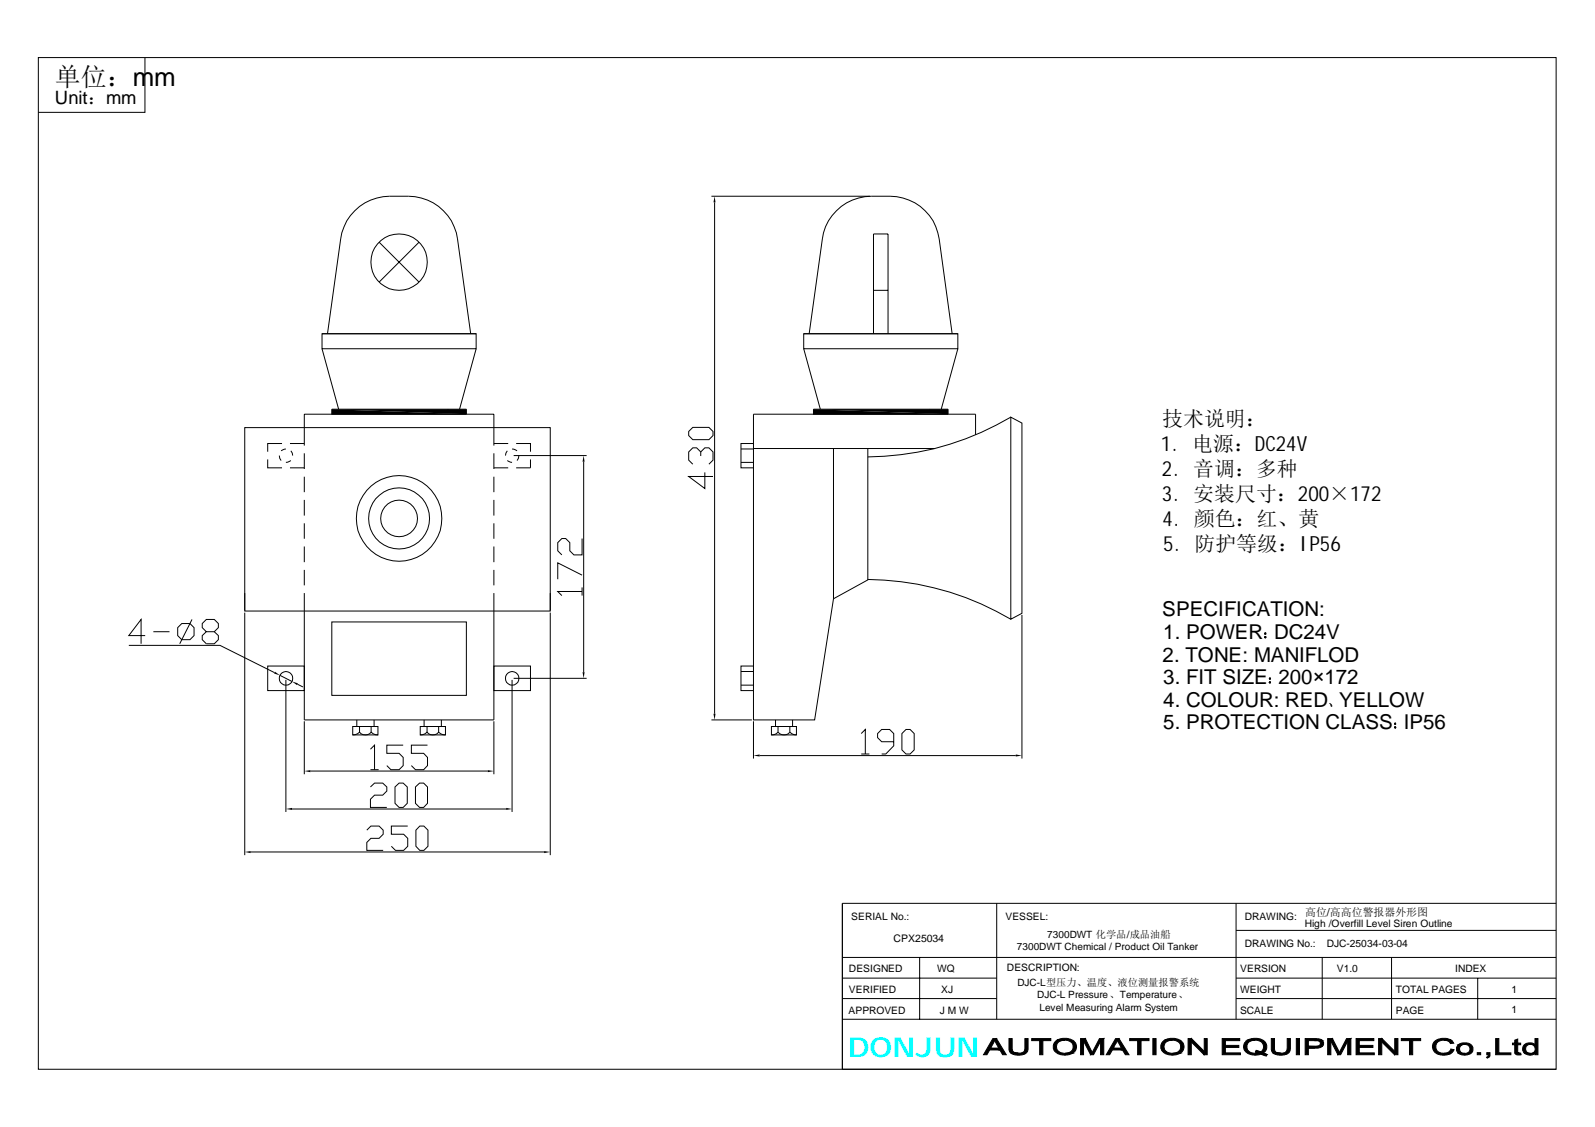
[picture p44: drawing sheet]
<svg xmlns="http://www.w3.org/2000/svg" width="297mm" height="210mm" viewBox="0 0 297 210" stroke-linecap="round" stroke-linejoin="round" font-family="sans-serif">
<defs><g id="words">
<text font-size="5.1" fill="#0ff" x="157.9" y="196.9">DONJUN</text>
<text font-size="4.8" x="10.2" y="15.9">单位：mm</text>
<g font-size="3.9">
<text x="216.4" y="79.4">技术说明：</text>
<text x="216.2" y="84">1. 电源：DC24V</text>
<text x="216.4" y="88.7">2. 音调：多种</text>
<text x="216.4" y="93.3">3. 安装尺寸：200×172</text>
<text x="216.5" y="98">4. 颜色：红、黄</text>
<text x="216.6" y="102.6">5. 防护等级：IP56</text>
</g>
<g font-size="3.8">
<text x="216.4" y="114.8">SPECIFICATION:</text>
<text x="216.6" y="119">1. POWER DC24V</text>
<text x="216.5" y="123.2">2. TONE: MANIFLOD</text>
<text x="216.6" y="127.4">3. FIT SIZE 200×172</text>
<text x="216.6" y="131.6">4. COLOUR: RED YELLOW</text>
<text x="216.6" y="135.8">5. PROTECTION CLASS IP56</text>
</g>
<text font-size="3.4" x="10.2" y="19.3">Unit：mm</text>
<text font-size="2" x="243.1" y="170.6">高位/高高位警报器外形图</text>
<g font-size="1.9">
<text x="158.5" y="171.4">SERIAL No.:</text>
<text x="187.3" y="171.4">VESSEL:</text>
<text x="231.8" y="171.4">DRAWING:</text>
<text x="243" y="172.7">High /Overfill Level Siren Outline</text>
<text x="166.4" y="175.4">CPX25034</text>
<text x="189.4" y="176.9">7300DWT Chemical / Product Oil Tanker</text>
<text x="195" y="174.6">7300DWT 化学品/成品油船</text>
<text x="231.8" y="176.4">DRAWING No.:</text>
<text x="247.1" y="176.3">DJC-25034-03-04</text>
<text x="158.1" y="184.9">VERIFIED</text>
<text x="158.1" y="181.1">DESIGNED</text>
<text x="174.5" y="181.1">WQ</text>
<text x="175.3" y="184.9">XJ</text>
<text x="187.5" y="180.9">DESCRIPTION:</text>
<text x="189.5" y="183.7">DJC-L型压力、温度、液位测量报警系统</text>
<text x="193.2" y="185.9">DJC-L Pressure、Temperature、</text>
<text x="231" y="181.1">VERSION</text>
<text x="231" y="184.9">WEIGHT</text>
<text x="249" y="181">V1.0</text>
<text x="260" y="184.9">TOTAL PAGES</text>
<text x="271" y="181.1">INDEX</text>
<text x="281.5" y="184.9">1</text>
<text x="158" y="188.8">APPROVED</text>
<text x="175" y="188.8">J M W</text>
<text x="193.6" y="188.2">Level Measuring Alarm System</text>
<text x="231" y="188.8">SCALE</text>
<text x="260" y="188.8">PAGE</text>
<text x="281.5" y="188.7">1</text>
</g>
</g></defs>
<g fill="none" stroke="#000" stroke-width=".19">
<path d="M7.1 10.7h282.7v188.5h-282.7zM27 10.8v10.1h-19.9M132.5 36.5h29.5M133.1 37.7v95.2M70.6 45.1l7.4 7.4M78 45.1l-7.4 7.4M162.7 54.1h2.7M45.6 79.6h56.9v34.2h-56.9zM60 62.2h28.7v2.8h-28.7zM60 62.2h28.7M60 65l3.1 11.2M61 62.2l2.4-17.7a9.3 9.3 0 0 1 9.1-8 14.5 14.5 0 0 1 7.1 .8 9.2 9.2 0 0 1 5.6 7.2l2.5 17.7"/>
<path d="M61.8 76.2h25.1v.9h-25.1zM83.4 76.2h.1M88.7 65l-3.1 11.2M149.7 62.2h28.7v2.8h-28.7zM149.7 65l3.1 11.2M149.7 62.2h28.7M150.7 62.2l2.4-17.7a9.3 9.3 0 0 1 9.1-8 14.1 14.1 0 0 1 7.1 .8 9.1 9.1 0 0 1 5.6 7.2l2.4 17.7M151.5 76.2h25.1v.9h-25.1zM162.7 62.2v-18.6h2.7v18.6M173.1 76.2h.1M178.4 65l-3.1 11.2M188.2 77.7l2.1 1.1v35.4l-2.1 1.1z"/>
<path d="M188.2 77.7a53 53 0 0 1-26.6 7.4M49.9 85.6v1.5h2.6M52 84.9l.1 .5 .3 .4M52.5 82.6h-2.6v1.5M53.2 83.6l-.8 .4M54 87.1h2.7M54 82.6h2.7M54.2 84l.3 .9M54.2 85.8l-1 .3M56.7 83v-5.9h35.3v5.9M56.7 84.4v2.9M56.7 88.8v2.9"/>
<path d="M56.7 93.1v2.9M56.7 97.5v2.8M92 84.4v2.9M92 88.8v2.9M92 93.1v2.9M92 97.5v2.8M92 87.1h2.6M92 82.6h2.6M94.5 84l-.4 .9M94.5 85.8l.9 .3M95.4 83.6l.9 .4M95.7 84.9h13.5"/>
<path d="M96.1 82.6h2.7v1.5M96.6 84.9l-.1 .5-.2 .4M98.8 85.6v1.5h-2.7M108.7 86v39.2M128.3 80.4l.7-.8h3l.8 .8v.7l-.8 .8h-3l-.7-.8zM130.5 84.9v-.7l-.8-.8h-.7l-.7 .8v1.5l.7 .8M130.5 84.2l.8-.8h.7l.8 .8v1.5l-.8 .8M131.3 88v3l-3-2.3h4.5M138 83.6h2.3M138 86.1h2.3M140.3 82.6h-2.3v4.5h2.3M140.3 83.5h33.8"/>
<path d="M155.2 83.5v28M181.7 81v-3.9h-41.4v57h11.4l3.5-22.6 6.4-3.5v-24.5M27 118.4h-3l2.3-3v4.5M28.6 117.7h3M33.1 116.9l.8-.8h1.5l.7 .8v1.5l-.7 .7h-1.5l-.8-.7zM35.8 115.4l-2.3 4.5M38.4 117.7l-.7-.8v-.8l.7-.7h1.5l.8 .7v.8l-.8 .8h-1.5l-.7 .7v.7l.7 .8h1.5l.8-.8v-.7l-.8-.7M45.6 110.5v3.2M45.6 114.1v45.2M56.7 101.8v2.9M56.7 106.1v2.9M56.7 110.5v23.6h35.3v-23.6"/>
<path d="M61.8 115.8h25.1v13.7h-25.1zM92 101.8v2.9M92 106.1v2.9M102.5 110.5v3.2M102.5 114.1v45.2M108.4 110.2h-4.5l.7 .7M108.4 107.1l-4.5-2.3v3.1M108.4 100.3v3h-1.5l-.8-.7v-1.5l-.7-.8h-.8l-.7 .8v1.5l.7 .7M108.4 109.4v1.5M161.6 107.9a53.5 53.5 0 0 1 26.6 7.4M190.3 114.5v26.8M235.5 118.6h.2v.2h-.2z"/>
<path d="M235.5 118.7h.2v.1zM235.5 118l.2 .1v-.1M235.5 118h.2M235.5 118l.2-.1v.1M235.6 118h.1zM235.6 118.6h.1v.2zM235.7 118.7h.1M235.7 118h-.1zM24 120.2h17l10.1 5.1M49.9 124.1h6.8v4.5h-6.8zM52.1 125.8l2.3 1.1M53.2 126.6v24.6"/>
<path d="M55.4 127.4l1 .5M56.7 134.3v9.9M65.7 135.3h4.7v1.6h-4.7zM65.7 136.9l.5-.1 .8-.4a1.4 1.4 0 0 0 2.1 0l.8 .4 .5 .1M66.4 134.1v1.2M67 135.3v1.1M69 139.5l.8-.7v4.6M69.1 135.3v1.1M69.7 134.1v1.2M75.1 138.8h-3.1v1.5h2.3l.8 .8v1.5l-.8 .8h-1.5l-.8-.8M78.3 135.3h4.7v1.6h-4.7zM78.3 136.9l.4-.1 .8-.4a1.4 1.4 0 0 0 2.2 0l.8 .4 .5 .1"/>
<path d="M79 134.1v1.2M79.5 135.3v1.1M79.6 138.8h-3v1.5h2.3l.7 .8v1.5l-.7 .8h-1.5l-.8-.8M81.7 135.3v1.1M82.2 134.1v1.2M92 124.1h6.8v4.5h-6.8zM92 134.3v9.9M95.4 126.6v24.6M95.7 126.3h13.5M132.5 134.1h7.5M138 127.6h2.3M138 125.1h2.3"/>
<path d="M140.3 124.1h-2.3v4.5h2.3M140.3 134.3v7M143.7 135.3h4.6v1.6h-4.6zM144.4 134.1v1.2M144.9 136.4a1.45 1.45 0 0 0 2.2 0M144.9 136.4l-.3 .3-.9 .2M144.9 135.3v1.1M147.1 136.4l.4 .3 .8 .2M147.1 135.3v1.1M147.6 134.1v1.2M160.4 136.6l.7-.7v4.5M166.4 138.1h-2.2l-.8-.7v-.8l.8-.7h1.5l.7 .7v2.3l-1.4 1.5h-.8"/>
<path d="M168 136.6l.7-.7h.8l.8 .7v3.1l-.8 .7h-.8l-.7-.7zM236.4 126.4l.1 .1 .1-.1M236.4 126.4h.2M236.4 126.4l.1-.1 .1 .1M236.4 127h.2v.2h-.2zM236.4 127h.1v.2zM236.5 126.3v.2zM236.5 126.4h.1M236.5 127.1h.1M236.5 127v.1h-.1zM247.6 131l.4 .3-.1 .3-.1-.4M259.7 134.8l.1-.1 .1 .1z"/>
<path d="M259.7 135.4l.2 .1-.1 .1zM259.7 135.5h.2zM259.7 134.7h.2v.2h-.2zM259.7 134.7l.2 .1-.1 .1zM259.8 134.8h.1M259.8 135.4v.1zM46.7 158.7h54.6M54.4 150.7h39.9M57.8 143.6h33M68.3 154.6l.8-.7h1.5l.8 .7v.8l-.8 .7h-1.5l-.8 .8v1.5h3.1M69 146.6l.8-.7h1.5l.7 .7v.7l-.7 .8h-1.5l-.8 .8v1.5h3M69 143.4h1.5"/>
<path d="M73.6 146.6l.7-.7h.8l.7 .7v3l-.7 .8h-.8l-.7-.8zM75.9 153.9h-3v1.5h2.3l.7 .7v1.5l-.7 .8h-1.6l-.7-.8M77.4 146.6l.7-.7h.8l.7 .7v3l-.7 .8h-.8l-.7-.8zM78.2 153.9h.7l.8 .7v3l-.8 .8h-.7l-.7-.8v-3zM141.5 140.7h47.7M160.4 140.4h1.5M156.9 178.3h132.9M171.3 178.3v11.5M185.6 168.2v21.6M230.2 173.3h59.6M230.2 168.2v21.6M246.2 178.3v11.5"/>
<path d="M259.2 178.3v11.5M289.8 168.2h-132.9v31h132.9M156.9 189.8h132.9M156.9 182.2h28.7M156.9 186h28.7M230.2 182.2h59.6M230.2 186h59.6M275.2 182.2v7.6"/>
<circle cx="74.3" cy="48.8" r="5.3"/>
<circle cx="74.3" cy="96.6" r="8"/>
<circle cx="74.3" cy="96.6" r="5.7"/>
<circle cx="74.3" cy="96.6" r="3.4"/>
<circle cx="53.3" cy="126.3" r="1.25"/>
<circle cx="95.4" cy="126.3" r="1.25"/>
<circle cx="259.8" cy="135.5" r=".12"/>
</g>
<g fill="#000">
<path d="M133.1 36.5l.2 1.2h-.4zM61.8 76.2l25.1 .9h-25.1zM61.8 76.2h25.1v.9zM151.5 76.2l25.1 .9h-25.1zM151.5 76.2h25.1v.9zM108.7 84.9l.2 1.1h-.4zM51.2 125.1l.9 .7-1.1-.4zM54.4 126.9l1.1 .4-.2 .3zM108.5 125.2h.4l-.2 1.1zM132.9 132.9h.4l-.2 1.2zM45.6 158.7l1.1-.2v.4zM53.2 150.7l1.2-.2v.3z"/>
<path d="M56.7 143.6l1.1-.2v.4zM90.8 143.4l1.2 .2-1.2 .2zM94.3 150.5l1.1 .2-1.1 .1zM101.3 158.5l1.2 .2-1.2 .2zM140.3 140.7l1.2-.2v.4zM189.2 140.5l1.1 .2-1.1 .2z"/>
</g>
<g fill="#000" stroke="#000" stroke-width=".19">
<path d="M184.9 193.4h.7l-.4 .4-.7 1.4 1.7 .4h-1.9l-.5 .8h-.6z" fill-rule="evenodd"/>
<path d="M185.2 193.8l.4-.4 1.8 3h-.7l-.5-.8-1.7-.4h1.5z" fill-rule="evenodd"/>
<path d="M187.9 193.4h.6l.1 2.3 .5 .4h.5h-1.3l-.3-.2-.1-.4z" fill-rule="evenodd"/>
<path d="M190.9 193.4h.6v2.1a1.38 1.38 0 0 1-1.6 1h-.9l-.7-.4h1.8l.6-.3 .2-.4z" fill-rule="evenodd"/>
<path d="M192.1 193.4h3.6v.4h-1.5v2.6h-.6v-2.6h-1.5z" fill-rule="evenodd"/>
<path d="M196.6 193.9l.3-.2h1.4a1.29 1.29 0 0 0-1.4 1.8l.3 .3 .5 .3 2.1 .1a2.68 2.68 0 0 1-3.6-.7v-.8z" fill-rule="evenodd"/>
<path d="M196.9 193.7l.7-.3h1.1a1.81 1.81 0 0 1 1.8 1.4l-.2 .8-.5 .6h-1.5a1.39 1.39 0 0 0 1.5-1v-.5a1.41 1.41 0 0 0-1.5-1z" fill-rule="evenodd"/>
<path d="M201.2 193.4h.9l-.3 .5v2.5h-.6z" fill-rule="evenodd"/>
<path d="M202.1 193.4l1.3 2.6-.3 .4-1.3-2.5z" fill-rule="evenodd"/>
<path d="M204.8 193.4h.8l-.6 .5-1.3 2.5h-.6z" fill-rule="evenodd"/>
<path d="M205 193.9l.6-.5v3h-.6z" fill-rule="evenodd"/>
<path d="M207.8 193.4h.6l-.3 .4-.8 1.4 1.7 .4h-1.8l-.5 .8h-.7z" fill-rule="evenodd"/>
<path d="M208.1 193.8l.3-.4 1.9 3h-.7l-.6-.8-1.7-.4h1.6z" fill-rule="evenodd"/>
<path d="M210.4 193.4h3.6v.4h-1.5v2.6h-.6v-2.6h-1.5z" fill-rule="evenodd"/>
<path d="M214.7 193.4h.6v3h-.6z" fill-rule="evenodd"/>
<path d="M216.5 194l.4-.3h1.4a1.3 1.3 0 0 0-1.4 1.7 1.48 1.48 0 0 0 1.3 .8h1.6a2.58 2.58 0 0 1-3.6-.9v-.6z" fill-rule="evenodd"/>
<path d="M216.9 193.7l1-.3h.8a1.81 1.81 0 0 1 1.8 1.4l-.2 .8-.5 .6h-1.5a1.39 1.39 0 0 0 1.6-1v-.5a1.41 1.41 0 0 0-1.6-1z" fill-rule="evenodd"/>
<path d="M221.3 193.4h.6v3h-.6z" fill-rule="evenodd"/>
<path d="M221.9 193.4l2.4 2.4-.1 .6-2.3-2.3z" fill-rule="evenodd"/>
<path d="M224.3 193.4h.5v3h-.6z" fill-rule="evenodd"/>
<path d="M227.6 193.4h3.3v.4h-2.7v.9h2.5v.4h-2.5v1h2.8v.3h-3.4z" fill-rule="evenodd"/>
<path d="M232.1 193.9l.3-.2h1.4a1.35 1.35 0 0 0-1.6 1v.5a1.41 1.41 0 0 0 1.4 1h1.8l.3 .1h-.8a2.45 2.45 0 0 1-3.2-.9v-.9z" fill-rule="evenodd"/>
<path d="M232.4 193.7l.3-.1a3.2 3.2 0 0 1 2.4 .1l.6 .4 .2 .4v.7l-.1 .4-.6 .5 .2 .1h-1.6l.6-.1-.6-.2h1l.1-.1 .4-.5v-.5a1.39 1.39 0 0 0-1.5-1.1z" fill-rule="evenodd"/>
<path d="M233.9 195.6l.9 .3h-1z" fill-rule="evenodd"/>
<path d="M234.9 196.3l1.1 .1-.2 .3z" fill-rule="evenodd"/>
<path d="M236.8 193.4h.5l.1 2.4 .4 .3h.7h-1.4l-.2-.2-.1-.4z" fill-rule="evenodd"/>
<path d="M239.7 193.4h.6v2a1.34 1.34 0 0 1-1.5 1.1h-.9l-.8-.4h1.8l.5-.1 .3-.7z" fill-rule="evenodd"/>
<path d="M241.4 193.4h.6v3h-.6z" fill-rule="evenodd"/>
<path d="M243.1 193.4h2.1l.7 .2 .4 .2h-2.6v1.1h2.5l-.7 .3-1.8 .1v1.1h-.6z" fill-rule="evenodd"/>
<path d="M243.7 194.9l1.6-.1a.52 .52 0 0 0 .6-.4 .52 .52 0 0 0-.5-.6h-.6h1.5l.2 .4v.5l-.2 .2z" fill-rule="evenodd"/>
<path d="M247.3 193.4h.8l-.3 .5v2.5h-.5z" fill-rule="evenodd"/>
<path d="M248.1 193.4l1.4 2.6-.3 .4-1.4-2.5z" fill-rule="evenodd"/>
<path d="M250.8 193.4h.8l-.6 .5-1.3 2.5h-.5z" fill-rule="evenodd"/>
<path d="M251 193.9l.6-.5v3h-.6z" fill-rule="evenodd"/>
<path d="M252.5 193.4h3.3v.4h-2.7v.9h2.6v.4h-2.6v1h2.8v.3h-3.4z" fill-rule="evenodd"/>
<path d="M256.7 193.4h.7l-.1 3h-.6z" fill-rule="evenodd"/>
<path d="M257.4 193.4l2.3 2.4v.6l-2.4-2.3z" fill-rule="evenodd"/>
<path d="M259.7 193.4h.6v3h-.6z" fill-rule="evenodd"/>
<path d="M261 193.4h3.6v.4h-1.5v2.6h-.6v-2.6h-1.5z" fill-rule="evenodd"/>
<path d="M267.2 193.9l.5-.3 .8-.2h1.1l.6 .3h-1.6a1.31 1.31 0 0 0-1.2 1v.5a1.31 1.31 0 0 0 1.4 1h1.4l-.7 .3h-.9a1.78 1.78 0 0 1-1.8-1.2l.1-.9z" fill-rule="evenodd"/>
<path d="M268.8 196.2a1.36 1.36 0 0 0 1.4-.8l.6 .1-.6 .7z" fill-rule="evenodd"/>
<path d="M268.9 193.7h1.3l.5 .6-.6 .1-.2-.4z" fill-rule="evenodd"/>
<path d="M271.5 194.6l1.3-.1a.85 .85 0 0 0-.9 .5 .85 .85 0 0 0 .1 .9l.4 .2 .4 .1h-1.1l-.2-.1-.2-.4v-.6z" fill-rule="evenodd"/>
<path d="M271.6 194.5l.8-.3 1.2 .2 .6 .4 .1 .8a1.79 1.79 0 0 1-2.6 .6h1.1a.83 .83 0 0 0 .9-.6 .83 .83 0 0 0-.5-1z" fill-rule="evenodd"/>
<path d="M275.1 196.1h.6v.3h-.6z" fill-rule="evenodd"/>
<path d="M276.9 196.1h.6v.6l-.5 .4-.2-.2 .3-.2 .1-.3h-.3z" fill-rule="evenodd"/>
<path d="M278.5 193.4h.6v2.7h2.3v.3h-2.9z" fill-rule="evenodd"/>
<path d="M282.1 193.7l.5-.2v.8h.6v.3h-.6v1.3l.4 .2h-.9v-1.5h-.4v-.3h.4z" fill-rule="evenodd"/>
<path d="M282.1 196.1h1.1l.1 .3h-.9z" fill-rule="evenodd"/>
<path d="M283.9 194.5a1.69 1.69 0 0 1 2 0h-1.1l-.5 .3-.2 .4 .2 .7 .7 .3h-1a1.11 1.11 0 0 1-.1-1.7z" fill-rule="evenodd"/>
<path d="M284 196.2h1.9a1.47 1.47 0 0 1-1.9 0z" fill-rule="evenodd"/>
<path d="M285.9 193.4h.5v3h-.5v-.2h-.6a.84 .84 0 0 0 .6-1 .84 .84 0 0 0-.9-.7h.9z" fill-rule="evenodd"/>
</g>
<use href="#words"/>
</svg>
